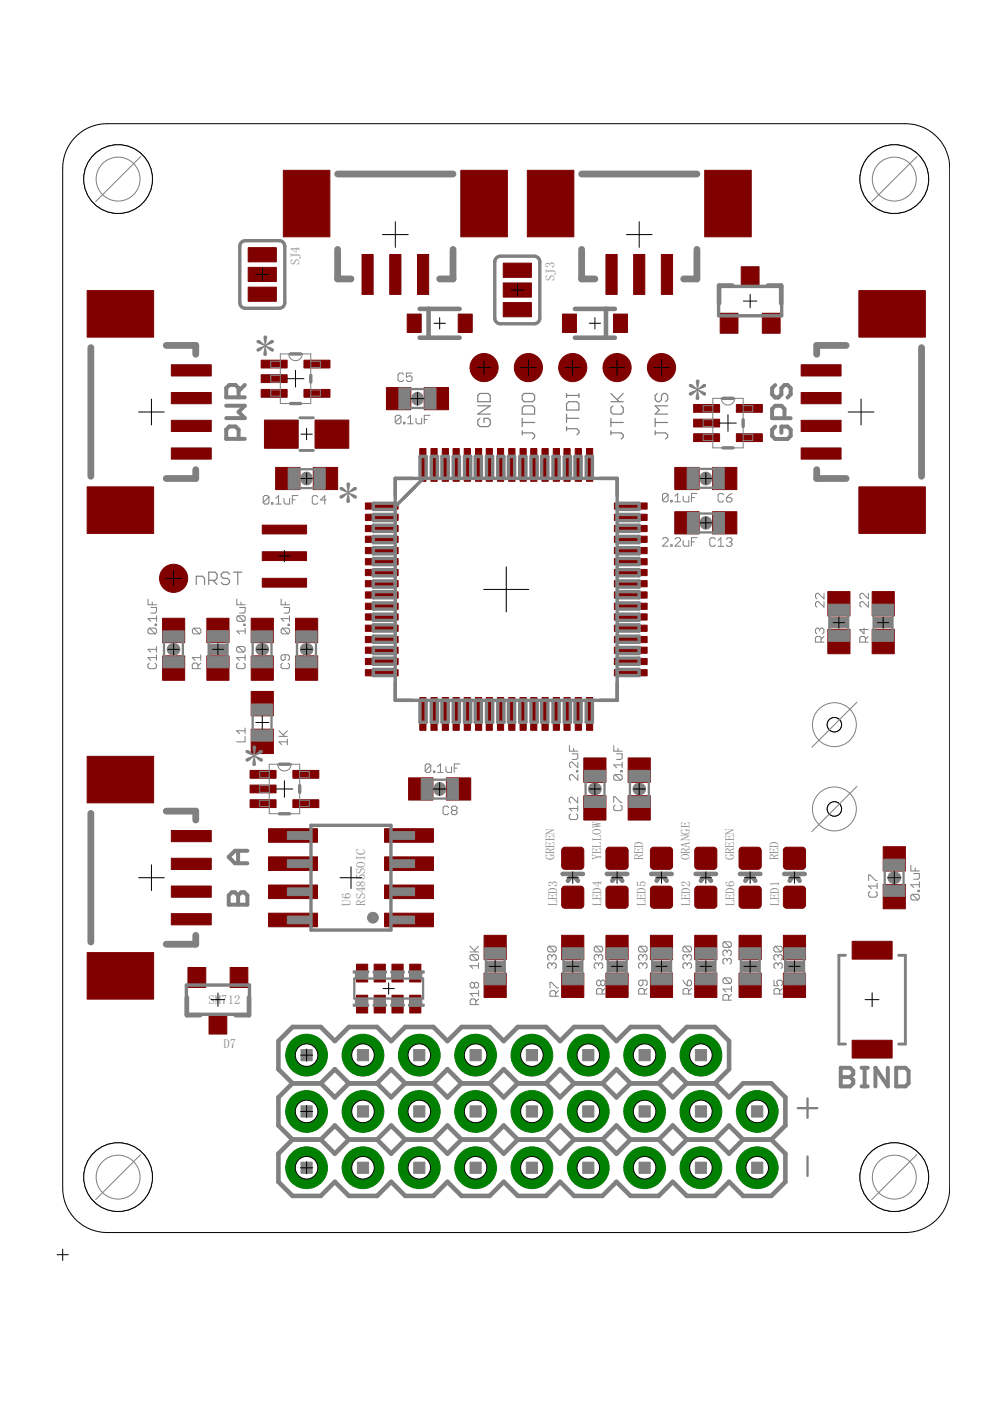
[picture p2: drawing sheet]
<svg xmlns="http://www.w3.org/2000/svg" width="210mm" height="297mm" viewBox="0 0 210 297" stroke-linecap="round" stroke-linejoin="round" font-family="sans-serif">
<defs><g id="words">
<g font-size="8.4" fill="#808080">
<text x="54.2" y="76.2">*</text>
<text x="145.9" y="85.6">*</text>
<text x="71.7" y="107.4">*</text>
<text x="51.8" y="163.2">*</text>
</g>
<g font-size="2.7" fill="#808080">
<text x="63.5" y="56.3" transform="rotate(-90 63.5 56.3)">SJ4</text>
<text x="117.6" y="59.6" transform="rotate(-90 117.6 59.6)">SJ3</text>
<text x="117.6" y="182.4" transform="rotate(-90 117.6 182.4)">GREEN</text>
<text x="127.5" y="182.4" transform="rotate(-90 127.5 182.4)">YELLOW</text>
<text x="136.4" y="182.4" transform="rotate(-90 136.4 182.4)">RED</text>
<text x="146.3" y="182.4" transform="rotate(-90 146.3 182.4)">ORANGE</text>
<text x="155.7" y="182.4" transform="rotate(-90 155.7 182.4)">GREEN</text>
<text x="165.1" y="182.4" transform="rotate(-90 165.1 182.4)">RED</text>
<text x="74.4" y="192.1" transform="rotate(-90 74.4 192.1)">U6</text>
<text x="77.4" y="192.1" transform="rotate(-90 77.4 192.1)">RS485SOIC</text>
<text x="118.2" y="192.2" transform="rotate(-90 118.2 192.2)">LED3</text>
<text x="127.6" y="192.2" transform="rotate(-90 127.6 192.2)">LED4</text>
<text x="137" y="192.2" transform="rotate(-90 137 192.2)">LED5</text>
<text x="146.4" y="192.2" transform="rotate(-90 146.4 192.2)">LED2</text>
<text x="155.8" y="192.2" transform="rotate(-90 155.8 192.2)">LED6</text>
<text x="165.2" y="192.2" transform="rotate(-90 165.2 192.2)">LED1</text>
<text x="44.2" y="213">SM</text>
<text x="46.9" y="213">712</text>
<text x="47.4" y="222.2">D7</text>
</g>
</g></defs>
<g fill="#800000" stroke="#800000" stroke-width=".21">
<path d="M77.5 106.6h6.9v1.3h-6.9z"/>
<path d="M77.5 109h6.9v1.3h-6.9z"/>
<path d="M77.5 111.4h6.9v1.3h-6.9z"/>
<path d="M77.5 113.7h6.9v1.3h-6.9z"/>
<path d="M77.5 116.1h6.9v1.3h-6.9z"/>
<path d="M77.5 118.4h6.9v1.4h-6.9z"/>
<path d="M77.5 120.7h6.9v1.3h-6.9z"/>
<path d="M77.5 123.1h6.9v1.3h-6.9z"/>
<path d="M77.5 125.5h6.9v1.3h-6.9z"/>
<path d="M77.5 127.9h6.9v1.3h-6.9z"/>
<path d="M77.5 130.2h6.9v1.3h-6.9z"/>
<path d="M77.5 132.5h6.9v1.4h-6.9z"/>
<path d="M77.5 134.9h6.9v1.3h-6.9z"/>
<path d="M77.5 137.2h6.9v1.3h-6.9z"/>
<path d="M77.5 139.6h6.9v1.3h-6.9z"/>
<path d="M77.5 142h6.9v1.3h-6.9z"/>
<path d="M89 147.9h1.3v6.9h-1.3z"/>
<path d="M91.4 147.9h1.3v6.9h-1.3z"/>
<path d="M93.8 147.9h1.3v6.9h-1.3z"/>
<path d="M96.1 147.9h1.3v6.9h-1.3z"/>
<path d="M98.4 147.9h1.3v6.9h-1.3z"/>
<path d="M100.8 147.9h1.3v6.9h-1.3z"/>
<path d="M103.1 147.9h1.3v6.9h-1.3z"/>
<path d="M105.5 147.9h1.3v6.9h-1.3z"/>
<path d="M107.9 147.9h1.3v6.9h-1.3z"/>
<path d="M110.3 147.9h1.3v6.9h-1.3z"/>
<path d="M112.5 147.9h1.3v6.9h-1.3z"/>
<path d="M114.9 147.9h1.3v6.9h-1.3z"/>
<path d="M117.3 147.9h1.3v6.9h-1.3z"/>
<path d="M119.6 147.9h1.3v6.9h-1.3z"/>
<path d="M122 147.9h1.3v6.9h-1.3z"/>
<path d="M124.4 147.9h1.3v6.9h-1.3z"/>
<path d="M130.3 142h6.9v1.3h-6.9z"/>
<path d="M130.3 139.6h6.9v1.3h-6.9z"/>
<path d="M130.3 137.2h6.9v1.3h-6.9z"/>
<path d="M130.3 134.9h6.9v1.3h-6.9z"/>
<path d="M130.3 132.5h6.9v1.4h-6.9z"/>
<path d="M130.3 130.2h6.9v1.3h-6.9z"/>
<path d="M130.3 127.9h6.9v1.3h-6.9z"/>
<path d="M130.3 125.5h6.9v1.3h-6.9z"/>
<path d="M130.3 123.1h6.9v1.3h-6.9z"/>
<path d="M130.3 120.7h6.9v1.3h-6.9z"/>
<path d="M130.3 118.4h6.9v1.4h-6.9z"/>
<path d="M130.3 116.1h6.9v1.3h-6.9z"/>
<path d="M130.3 113.7h6.9v1.3h-6.9z"/>
<path d="M130.3 111.4h6.9v1.3h-6.9z"/>
<path d="M130.3 109h6.9v1.3h-6.9z"/>
<path d="M130.3 106.6h6.9v1.3h-6.9z"/>
<path d="M124.4 95.1h1.3v6.9h-1.3z"/>
<path d="M122 95.1h1.3v6.9h-1.3z"/>
<path d="M119.6 95.1h1.3v6.9h-1.3z"/>
<path d="M117.3 95.1h1.3v6.9h-1.3z"/>
<path d="M114.9 95.1h1.3v6.9h-1.3z"/>
<path d="M112.5 95.1h1.3v6.9h-1.3z"/>
<path d="M110.3 95.1h1.3v6.9h-1.3z"/>
<path d="M107.9 95.1h1.3v6.9h-1.3z"/>
<path d="M105.5 95.1h1.3v6.9h-1.3z"/>
<path d="M103.1 95.1h1.3v6.9h-1.3z"/>
<path d="M100.8 95.1h1.3v6.9h-1.3z"/>
<path d="M98.4 95.1h1.3v6.9h-1.3z"/>
<path d="M96.1 95.1h1.3v6.9h-1.3z"/>
<path d="M93.8 95.1h1.3v6.9h-1.3z"/>
<path d="M91.4 95.1h1.3v6.9h-1.3z"/>
<path d="M89 95.1h1.3v6.9h-1.3z"/>
<path d="M66.8 89.1h7.2v5.9h-7.2z"/>
<path d="M56.1 89.1h7.1v5.9h-7.1z"/>
<path d="M66.4 99.1h5.2v4.7h-5.2z"/>
<path d="M58.4 99.1h5.2v4.7h-5.2z"/>
<path d="M81.9 82.2h5.2v4.7h-5.2z"/>
<path d="M89.9 82.2h5.2v4.7h-5.2z"/>
<path d="M143.1 99.1h5.1v4.7h-5.1z"/>
<path d="M151.1 99.1h5.1v4.7h-5.1z"/>
<path d="M133.2 160.7h4.7v5.2h-4.7z"/>
<path d="M133.2 168.7h4.7v5.2h-4.7z"/>
<path d="M94.6 164.9h5.2v4.7h-5.2z"/>
<path d="M86.6 164.9h5.2v4.7h-5.2z"/>
<path d="M62.7 139.1h4.7v5.1h-4.7z"/>
<path d="M62.7 131.1h4.7v5.1h-4.7z"/>
<path d="M53.3 139.1h4.7v5.1h-4.7z"/>
<path d="M53.3 131.1h4.7v5.1h-4.7z"/>
<path d="M53.3 154.6h4.7v5.2h-4.7z"/>
<path d="M53.3 146.6h4.7v5.2h-4.7z"/>
<path d="M43.9 131.1h4.7v5.1h-4.7z"/>
<path d="M43.9 139.1h4.7v5.1h-4.7z"/>
<path d="M34.5 139.1h4.7v5.1h-4.7z"/>
<path d="M34.5 131.1h4.7v5.1h-4.7z"/>
<path d="M55.6 111.3h9.4v1.9h-9.4z"/>
<path d="M55.6 117h9.4v1.9h-9.4z"/>
<path d="M55.6 122.6h9.4v1.9h-9.4z"/>
<path d="M123.8 160.7h4.7v5.2h-4.7z"/>
<path d="M123.8 168.7h4.7v5.2h-4.7z"/>
<path d="M151.1 108.5h5.1v4.7h-5.1z"/>
<path d="M143.1 108.5h5.1v4.7h-5.1z"/>
<path d="M134.3 54h2.4v8.4h-2.4z"/>
<path d="M128.5 54h2.4v8.4h-2.4z"/>
<path d="M140.2 54h2.4v8.4h-2.4z"/>
<path d="M111.8 36.1h9.9v14.1h-9.9z"/>
<path d="M149.4 36.1h9.9v14.1h-9.9z"/>
<path d="M82.6 54h2.4v8.4h-2.4z"/>
<path d="M76.8 54h2.3v8.4h-2.3z"/>
<path d="M88.5 54h2.4v8.4h-2.4z"/>
<path d="M60.1 36.1h9.8v14.1h-9.8z"/>
<path d="M97.7 36.1h9.9v14.1h-9.9z"/>
<path d="M169.9 83.2h8.4v2.4h-8.4z"/>
<path d="M169.9 77.3h8.4v2.4h-8.4z"/>
<path d="M169.9 95h8.4v2.3h-8.4z"/>
<path d="M169.9 89.1h8.4v2.4h-8.4z"/>
<path d="M182.1 61.6h14.1v9.9h-14.1z"/>
<path d="M182.1 103.2h14.1v9.9h-14.1z"/>
<path d="M175.5 133.4h4.7v5.2h-4.7z"/>
<path d="M175.5 125.4h4.7v5.2h-4.7z"/>
<path d="M184.9 133.4h4.7v5.2h-4.7z"/>
<path d="M184.9 125.4h4.7v5.2h-4.7z"/>
<path d="M166.1 198.3h4.7v5.2h-4.7z"/>
<path d="M166.1 206.3h4.7v5.2h-4.7z"/>
<path d="M147.3 198.3h4.7v5.2h-4.7z"/>
<path d="M147.3 206.3h4.7v5.2h-4.7z"/>
<path d="M119.1 198.3h4.7v5.2h-4.7z"/>
<path d="M119.1 206.3h4.7v5.2h-4.7z"/>
<path d="M128.5 198.3h4.7v5.2h-4.7z"/>
<path d="M128.5 206.3h4.7v5.2h-4.7z"/>
<path d="M137.9 198.3h4.7v5.2h-4.7z"/>
<path d="M137.9 206.3h4.7v5.2h-4.7z"/>
<path d="M156.7 198.3h4.7v5.2h-4.7z"/>
<path d="M156.7 206.3h4.7v5.2h-4.7z"/>
<path d="M36.3 89.1h8.5v2.4h-8.5z"/>
<path d="M36.3 95h8.5v2.3h-8.5z"/>
<path d="M36.3 77.3h8.5v2.4h-8.5z"/>
<path d="M36.3 83.2h8.5v2.4h-8.5z"/>
<path d="M18.5 103.2h14.1v9.9h-14.1z"/>
<path d="M18.5 61.6h14.1v9.9h-14.1z"/>
<path d="M81.5 193.6h10.4v2.9h-10.4z"/>
<path d="M81.5 187.6h10.4v2.9h-10.4z"/>
<path d="M81.5 181.7h10.4v2.9h-10.4z"/>
<path d="M81.5 175.7h10.4v2.9h-10.4z"/>
<path d="M56.9 175.7h10.4v2.9h-10.4z"/>
<path d="M56.9 181.7h10.4v2.9h-10.4z"/>
<path d="M56.9 187.6h10.4v2.9h-10.4z"/>
<path d="M56.9 193.6h10.4v2.9h-10.4z"/>
<path d="M36.3 187.9h8.5v2.3h-8.5z"/>
<path d="M36.3 193.7h8.5v2.4h-8.5z"/>
<path d="M36.3 176.1h8.5v2.4h-8.5z"/>
<path d="M36.3 182h8.5v2.3h-8.5z"/>
<path d="M18.5 202h14.1v9.8h-14.1z"/>
<path d="M18.5 160.4h14.1v9.8h-14.1z"/>
<path d="M55.4 76.4h5.5v1.6h-5.5z"/>
<path d="M55.4 79.5h5.5v1.6h-5.5z"/>
<path d="M55.4 82.6h5.5v1.6h-5.5z"/>
<path d="M64.5 82.6h5.5v1.6h-5.5z"/>
<path d="M64.5 76.4h5.5v1.6h-5.5z"/>
<path d="M53 163.3h5.5v1.7h-5.5z"/>
<path d="M53 166.5h5.5v1.6h-5.5z"/>
<path d="M53 169.6h5.5v1.6h-5.5z"/>
<path d="M62.1 169.6h5.5v1.6h-5.5z"/>
<path d="M62.1 163.3h5.5v1.7h-5.5z"/>
<path d="M147.1 85.8h5.5v1.6h-5.5z"/>
<path d="M147.1 88.9h5.5v1.6h-5.5z"/>
<path d="M147.1 92h5.5v1.6h-5.5z"/>
<path d="M156.1 92h5.5v1.6h-5.5z"/>
<path d="M156.1 85.8h5.5v1.6h-5.5z"/>
<path d="M152.7 66.4h3.8v4.3h-3.8z"/>
<path d="M161.6 66.4h3.8v4.3h-3.8z"/>
<path d="M157.2 56.6h3.7v4.2h-3.7z"/>
<path d="M130.1 66.6h2.9v3.9h-2.9z"/>
<path d="M119.3 66.6h2.9v3.9h-2.9z"/>
<path d="M86.3 66.6h3v3.9h-3z"/>
<path d="M97.2 66.6h2.9v3.9h-2.9z"/>
<path d="M48.8 205.1h3.8v4.3h-3.8z"/>
<path d="M39.9 205.1h3.7v4.3h-3.7z"/>
<path d="M44.3 215h3.8v4.2h-3.8z"/>
<path d="M86.9 204.4h2.3v3.8h-2.3z"/>
<path d="M83.1 204.4h2.4v3.8h-2.4z"/>
<path d="M79.3 204.4h2.4v3.8h-2.4z"/>
<path d="M75.6 204.4h2.4v3.8h-2.4z"/>
<path d="M75.6 211h2.4v3.8h-2.4z"/>
<path d="M79.3 211h2.4v3.8h-2.4z"/>
<path d="M83.1 211h2.4v3.8h-2.4z"/>
<path d="M86.9 211h2.3v3.8h-2.3z"/>
<path d="M102.6 198.3h4.7v5.2h-4.7z"/>
<path d="M102.6 206.3h4.7v5.2h-4.7z"/>
<path d="M106.7 55.8h6v3h-6z"/>
<path d="M106.7 60h6v3h-6z"/>
<path d="M106.7 64.2h6v3h-6z"/>
<path d="M52.6 52.5h6v3h-6z"/>
<path d="M52.6 56.7h6v3h-6z"/>
<path d="M52.6 60.9h6v3h-6z"/>
<path d="M180.7 220.6h8.4v3.7h-8.4z"/>
<path d="M180.7 199.6h8.4v3.7h-8.4z"/>
<path d="M187.3 187.5h4.7v5.2h-4.7z"/>
<path d="M187.3 179.5h4.7v5.2h-4.7z"/>
</g>
<g fill="#800000" stroke="#800000" stroke-width=".21">
<path d="M166.3 179.8l.5-.2h3.3a.7 .7 0 0 1 .7 .7v3.3a.7 .7 0 0 1-.7 .7h-3.3a.7 .7 0 0 1-.7-.7v-3.3z" fill-rule="evenodd"/>
<path d="M166.3 188.1l.5-.2h3.3a.7 .7 0 0 1 .7 .7v3.3a.7 .7 0 0 1-.7 .7h-3.3a.7 .7 0 0 1-.7-.7v-3.3z" fill-rule="evenodd"/>
<path d="M147.5 179.8l.5-.2h3.3a.7 .7 0 0 1 .7 .7v3.3a.7 .7 0 0 1-.7 .7h-3.3a.7 .7 0 0 1-.7-.7v-3.3z" fill-rule="evenodd"/>
<path d="M147.5 188.1l.5-.2h3.3a.7 .7 0 0 1 .7 .7v3.3a.7 .7 0 0 1-.7 .7h-3.3a.7 .7 0 0 1-.7-.7v-3.3z" fill-rule="evenodd"/>
<path d="M119.3 179.8l.5-.2h3.3a.7 .7 0 0 1 .7 .7v3.3a.7 .7 0 0 1-.7 .7h-3.3a.7 .7 0 0 1-.7-.7v-3.3z" fill-rule="evenodd"/>
<path d="M119.3 188.1l.5-.2h3.3a.7 .7 0 0 1 .7 .7v3.3a.7 .7 0 0 1-.7 .7h-3.3a.7 .7 0 0 1-.7-.7v-3.3z" fill-rule="evenodd"/>
<path d="M128.7 179.8l.5-.2h3.3a.7 .7 0 0 1 .7 .7v3.3a.7 .7 0 0 1-.7 .7h-3.3a.7 .7 0 0 1-.7-.7v-3.3z" fill-rule="evenodd"/>
<path d="M128.7 188.1l.5-.2h3.3a.7 .7 0 0 1 .7 .7v3.3a.7 .7 0 0 1-.7 .7h-3.3a.7 .7 0 0 1-.7-.7v-3.3z" fill-rule="evenodd"/>
<path d="M138.1 179.8l.5-.2h3.3a.7 .7 0 0 1 .7 .7v3.3a.7 .7 0 0 1-.7 .7h-3.3a.7 .7 0 0 1-.7-.7v-3.3z" fill-rule="evenodd"/>
<path d="M138.1 188.1l.5-.2h3.3a.7 .7 0 0 1 .7 .7v3.3a.7 .7 0 0 1-.7 .7h-3.3a.7 .7 0 0 1-.7-.7v-3.3z" fill-rule="evenodd"/>
<path d="M156.9 179.8l.5-.2h3.3a.7 .7 0 0 1 .7 .7v3.3a.7 .7 0 0 1-.7 .7h-3.3a.7 .7 0 0 1-.7-.7v-3.3z" fill-rule="evenodd"/>
<path d="M156.9 188.1l.5-.2h3.3a.7 .7 0 0 1 .7 .7v3.3a.7 .7 0 0 1-.7 .7h-3.3a.7 .7 0 0 1-.7-.7v-3.3z" fill-rule="evenodd"/>
<circle cx="112" cy="77.9" r="2.98"/>
<circle cx="130.8" cy="77.9" r="2.98"/>
<circle cx="121.4" cy="77.9" r="2.98"/>
<circle cx="140.3" cy="77.9" r="2.98"/>
<circle cx="36.8" cy="122.6" r="2.98"/>
<circle cx="102.6" cy="77.9" r="2.98"/>
</g>
<circle cx="65" cy="223.7" r="4.4" fill="#008000" stroke="#008000" stroke-width=".21"/>
<circle cx="65" cy="223.7" r="2.39" fill="#fff" stroke="#000" stroke-width=".21"/>
<circle cx="77" cy="223.7" r="4.4" fill="#008000" stroke="#008000" stroke-width=".21"/>
<circle cx="77" cy="223.7" r="2.39" fill="#fff" stroke="#000" stroke-width=".21"/>
<circle cx="88.9" cy="223.7" r="4.4" fill="#008000" stroke="#008000" stroke-width=".21"/>
<circle cx="88.9" cy="223.7" r="2.39" fill="#fff" stroke="#000" stroke-width=".21"/>
<circle cx="100.8" cy="223.7" r="4.4" fill="#008000" stroke="#008000" stroke-width=".21"/>
<circle cx="100.8" cy="223.7" r="2.39" fill="#fff" stroke="#000" stroke-width=".21"/>
<circle cx="112.8" cy="223.7" r="4.4" fill="#008000" stroke="#008000" stroke-width=".21"/>
<circle cx="112.8" cy="223.7" r="2.39" fill="#fff" stroke="#000" stroke-width=".21"/>
<circle cx="124.7" cy="223.7" r="4.4" fill="#008000" stroke="#008000" stroke-width=".21"/>
<circle cx="124.7" cy="223.7" r="2.39" fill="#fff" stroke="#000" stroke-width=".21"/>
<circle cx="136.7" cy="223.7" r="4.4" fill="#008000" stroke="#008000" stroke-width=".21"/>
<circle cx="136.7" cy="223.7" r="2.39" fill="#fff" stroke="#000" stroke-width=".21"/>
<circle cx="148.6" cy="223.7" r="4.4" fill="#008000" stroke="#008000" stroke-width=".21"/>
<circle cx="148.6" cy="223.7" r="2.39" fill="#fff" stroke="#000" stroke-width=".21"/>
<circle cx="65" cy="235.6" r="4.4" fill="#008000" stroke="#008000" stroke-width=".21"/>
<circle cx="65" cy="235.6" r="2.39" fill="#fff" stroke="#000" stroke-width=".21"/>
<circle cx="77" cy="235.6" r="4.4" fill="#008000" stroke="#008000" stroke-width=".21"/>
<circle cx="77" cy="235.6" r="2.39" fill="#fff" stroke="#000" stroke-width=".21"/>
<circle cx="88.9" cy="235.6" r="4.4" fill="#008000" stroke="#008000" stroke-width=".21"/>
<circle cx="88.9" cy="235.6" r="2.39" fill="#fff" stroke="#000" stroke-width=".21"/>
<circle cx="100.8" cy="235.6" r="4.4" fill="#008000" stroke="#008000" stroke-width=".21"/>
<circle cx="100.8" cy="235.6" r="2.39" fill="#fff" stroke="#000" stroke-width=".21"/>
<circle cx="112.8" cy="235.6" r="4.4" fill="#008000" stroke="#008000" stroke-width=".21"/>
<circle cx="112.8" cy="235.6" r="2.39" fill="#fff" stroke="#000" stroke-width=".21"/>
<circle cx="124.7" cy="235.6" r="4.4" fill="#008000" stroke="#008000" stroke-width=".21"/>
<circle cx="124.7" cy="235.6" r="2.39" fill="#fff" stroke="#000" stroke-width=".21"/>
<circle cx="136.7" cy="235.6" r="4.4" fill="#008000" stroke="#008000" stroke-width=".21"/>
<circle cx="136.7" cy="235.6" r="2.39" fill="#fff" stroke="#000" stroke-width=".21"/>
<circle cx="148.6" cy="235.6" r="4.4" fill="#008000" stroke="#008000" stroke-width=".21"/>
<circle cx="148.6" cy="235.6" r="2.39" fill="#fff" stroke="#000" stroke-width=".21"/>
<circle cx="160.5" cy="235.6" r="4.4" fill="#008000" stroke="#008000" stroke-width=".21"/>
<circle cx="160.5" cy="235.6" r="2.39" fill="#fff" stroke="#000" stroke-width=".21"/>
<circle cx="65" cy="247.6" r="4.4" fill="#008000" stroke="#008000" stroke-width=".21"/>
<circle cx="65" cy="247.6" r="2.39" fill="#fff" stroke="#000" stroke-width=".21"/>
<circle cx="77" cy="247.6" r="4.4" fill="#008000" stroke="#008000" stroke-width=".21"/>
<circle cx="77" cy="247.6" r="2.39" fill="#fff" stroke="#000" stroke-width=".21"/>
<circle cx="88.9" cy="247.6" r="4.4" fill="#008000" stroke="#008000" stroke-width=".21"/>
<circle cx="88.9" cy="247.6" r="2.39" fill="#fff" stroke="#000" stroke-width=".21"/>
<circle cx="100.8" cy="247.6" r="4.4" fill="#008000" stroke="#008000" stroke-width=".21"/>
<circle cx="100.8" cy="247.6" r="2.39" fill="#fff" stroke="#000" stroke-width=".21"/>
<circle cx="112.8" cy="247.6" r="4.4" fill="#008000" stroke="#008000" stroke-width=".21"/>
<circle cx="112.8" cy="247.6" r="2.39" fill="#fff" stroke="#000" stroke-width=".21"/>
<circle cx="124.7" cy="247.6" r="4.4" fill="#008000" stroke="#008000" stroke-width=".21"/>
<circle cx="124.7" cy="247.6" r="2.39" fill="#fff" stroke="#000" stroke-width=".21"/>
<circle cx="136.7" cy="247.6" r="4.4" fill="#008000" stroke="#008000" stroke-width=".21"/>
<circle cx="136.7" cy="247.6" r="2.39" fill="#fff" stroke="#000" stroke-width=".21"/>
<circle cx="148.6" cy="247.6" r="4.4" fill="#008000" stroke="#008000" stroke-width=".21"/>
<circle cx="148.6" cy="247.6" r="2.39" fill="#fff" stroke="#000" stroke-width=".21"/>
<circle cx="160.5" cy="247.6" r="4.4" fill="#008000" stroke="#008000" stroke-width=".21"/>
<circle cx="160.5" cy="247.6" r="2.39" fill="#fff" stroke="#000" stroke-width=".21"/>
<g fill="none" stroke="#808080" stroke-width=".49">
<path d="M63.3 99.5h3.4M86.8 82.5h3.4M86.8 86.5h3.4M148 99.4h3.3M63.3 103.5h3.4M148 103.4h3.3M148 112.9h3.3M148 108.9h3.3M34.8 136v3.3M38.8 136v3.3M44.2 136v3.3M48.2 136v3.3"/>
<path d="M53.6 136v3.3M57.6 136v3.3M63 136v3.3M67 136v3.3M175.8 130.3v3.4M179.8 130.3v3.4M185.2 130.3v3.4M189.2 130.3v3.4M53.6 151.5v3.4M57.6 151.5v3.4M91.5 169.3h3.4M91.5 165.3h3.4"/>
<path d="M124.2 165.6v3.4M128.2 165.6v3.4M133.6 165.6v3.4M137.6 165.6v3.4M187.6 184.4v3.4M191.6 184.4v3.4M75.1 207.5h14.6v4.2h-14.6zM103 203.2v3.4M107 203.2v3.4M119.5 203.2v3.4M123.5 203.2v3.4M128.9 203.2v3.4"/>
<path d="M132.9 203.2v3.4M138.3 203.2v3.4M142.3 203.2v3.4M147.7 203.2v3.4M151.7 203.2v3.4M157.1 203.2v3.4M161.1 203.2v3.4M166.5 203.2v3.4M170.5 203.2v3.4M169.1 234.9h4.2M171.2 232.9v4.1M171.2 245.2v4.1"/>
</g>
<g fill="none" stroke="#808080" stroke-width=".85">
<path d="M48 86h3.9l-1.3 1.3 1.3 1.3h-3.9M50.6 93v-1.9l-.7-.7h-1.3l-.6 .7v1.9h3.9M50.6 84.2v-1.9l-.7-.7h-1.3l-.6 .7v1.9h3.9M51.9 81.6l-1.3 1.3M164.4 90.4l-.7 .7v1.3l.7 .7h2.6l.6-.7v-1.3l-.6-.7h-1.3v1.4M164.4 81.6l-.7 .7v1.3l.7 .7h.6l.7-.7v-1.3l.6-.7h.7l.6 .7v1.3l-.6 .7M166.3 88.7v-2l-.6-.7h-1.3l-.7 .7v2h3.9M49.1 189.2h.7l.7 .6 .6-.6h.7l.7 .6v2h-4v-2zM50.5 180.4v2.6M50.5 189.8v2M52.5 180.4h-2.7l-1.3 1.3 1.3 1.3h2.7M178.3 226.4h2l.6 .7v.6l-.6 .7 .6 .6v.7l-.6 .6h-2z"/>
<path d="M178.3 228.4h2M182.7 226.4h1.3M182.7 230.3h1.3M183.3 226.4v3.9M188.2 226.4v3.9l-2.6-3.9v3.9M190 226.4h2l.6 .7v2.6l-.6 .6h-2z"/>
</g>
<g fill="none" stroke="#808080" stroke-width=".25">
<path d="M101.3 83.8l.4-.4h1.8l.4 .4v1.4h-2.6zM101.3 86h2.6l-2.6 1.8h2.6M101.7 88.7l-.4 .4v.9l.4 .4h1.8l.4-.4v-.9l-.4-.4h-.9v.9M110.7 83.8l.4-.4h1.8l.4 .4v.9l-.4 .5h-1.8l-.4-.5zM110.7 91.8h2.2l.4 .4v.4l-.4 .5M110.7 88.7v1.7M110.7 91.3v.9M110.7 89.6h2.6M111.1 86h1.8l.4 .5v1.3h-2.6v-1.3zM120.1 88.7h2.6M120.1 90.9h2.2l.4 .4v.5l-.4 .4M120.1 83.4v.9"/>
<path d="M120.1 87.8v1.8M120.1 90.4v.9M120.1 83.8h2.6M120.6 85.2h1.7l.4 .4v1.3h-2.6v-1.3zM122.7 83.4v.9M129.5 85.2h2.6M129.5 91.8h2.2l.4 .4v.4l-.4 .5M129.5 89.6h2.6M129.5 88.7v1.7M129.5 91.3v.9M129.5 83.4l1.8 1.8M130 86l-.5 .5v.9l.5 .4h1.7l.4-.4v-.9l-.4-.5"/>
<path d="M132.1 83.4l-1.3 1.3M138.9 91.8h2.2l.5 .4v.4l-.5 .5M138.9 89.6h2.7M138.9 88.7v1.7M138.9 91.3v.9M139.4 83.4l-.5 .4v.9l.5 .5h.4l.5-.5v-.9l.4-.4h.4l.5 .4v.9l-.5 .5M141.6 86h-2.7l.9 .9-.9 .9h2.7M41.6 123.9v-1.7h1.3l.5 .4v1.3M44.3 123h1.3l.4-.4v-.9l-.4-.4h-1.3v2.6M45.1 123l.9 .9M48.7 121.7l-.5-.4h-.9l-.4 .4v.5l.4 .4h.9l.5 .4v.5l-.5 .4h-.9l-.4-.4M49.5 121.3h1.8"/>
<path d="M50.4 121.3v2.6"/>
</g>
<g fill="none" stroke="#808080" stroke-width=".72">
<path d="M51.1 51.5l.4-.4 .5-.1h7.2l.5 .1 .4 .4 .3 .7v12l-.5 .9-.7 .3h-7.2l-.5-.2-.4-.3-.3-.7v-12zM105.2 54.8l.4-.4 .5-.1h7.2l.5 .1 .5 .6 .1 12.5-.1 .5-.3 .4-.7 .2h-7.2l-.5-.1-.4-.3-.3-.7v-12zM61.6 75h2.1M65.9 79.6v1.4M152.4 60.7h13.3v6.3h-13.3zM61.6 85.6h2.1M153.3 95h2.1M153.3 84.5h2.1M157.6 89v1.4M83.8 101.4h47.1v47.1h-47.1zM83.8 106.7h-4.7v1.3h4.7M83.8 109.1h-4.7v1.3h4.7"/>
<path d="M83.8 111.4h-4.7v1.3h4.7M83.8 113.7h-4.7v1.4h4.7M83.8 116.1h-4.7v1.3h4.7M83.8 118.4h-4.7v1.3h4.7M89 101.4v-4.6h1.4v4.6M89.8 101.4l-6 6M91.4 101.4v-4.6h1.4v4.6M93.7 101.4v-4.6h1.3v4.6M96.1 101.4v-4.6h1.3v4.6M98.5 101.4v-4.6h1.3v4.6M100.8 101.4v-4.6h1.3v4.6M103.1 101.4v-4.6h1.4v4.6"/>
<path d="M105.5 101.4v-4.6h1.3v4.6M107.8 101.4v-4.6h1.3v4.6M110.2 101.4v-4.6h1.3v4.6M112.6 101.4v-4.6h1.3v4.6M114.9 101.4v-4.6h1.3v4.6M117.2 101.4v-4.6h1.4v4.6M119.6 101.4v-4.6h1.3v4.6M121.9 101.4v-4.6h1.3v4.6M124.3 101.4v-4.6h1.3v4.6M130.9 106.7h4.6v1.3h-4.6M130.9 109.1h4.6v1.3h-4.6M130.9 111.4h4.6v1.3h-4.6"/>
<path d="M130.9 113.7h4.6v1.4h-4.6M130.9 116.1h4.6v1.3h-4.6M130.9 118.4h4.6v1.3h-4.6M83.8 120.8h-4.7v1.3h4.7M83.8 123.2h-4.7v1.3h4.7M83.8 125.4h-4.7v1.3h4.7M83.8 127.8h-4.7v1.3h4.7M83.8 130.2h-4.7v1.3h4.7M83.8 132.5h-4.7v1.3h4.7M83.8 134.9h-4.7v1.3h4.7M83.8 137.3h-4.7v1.3h4.7M83.8 139.5h-4.7v1.3h4.7"/>
<path d="M130.9 120.8h4.6v1.3h-4.6M130.9 123.2h4.6v1.3h-4.6M130.9 125.4h4.6v1.3h-4.6M130.9 127.8h4.6v1.3h-4.6M130.9 130.2h4.6v1.3h-4.6M130.9 132.5h4.6v1.3h-4.6M130.9 134.9h4.6v1.3h-4.6M130.9 137.3h4.6v1.3h-4.6M130.9 139.5h4.6v1.3h-4.6M83.8 141.9h-4.7v1.3h4.7M89 148.5v4.6h1.4v-4.6M91.4 148.5v4.6h1.4v-4.6"/>
<path d="M93.7 148.5v4.6h1.3v-4.6M96.1 148.5v4.6h1.3v-4.6M98.5 148.5v4.6h1.3v-4.6M100.8 148.5v4.6h1.3v-4.6M103.1 148.5v4.6h1.4v-4.6M105.5 148.5v4.6h1.3v-4.6M107.8 148.5v4.6h1.3v-4.6M110.2 148.5v4.6h1.3v-4.6M112.6 148.5v4.6h1.3v-4.6M114.9 148.5v4.6h1.3v-4.6M117.2 148.5v4.6h1.4v-4.6M119.6 148.5v4.6h1.3v-4.6"/>
<path d="M121.9 148.5v4.6h1.3v-4.6M124.3 148.5v4.6h1.3v-4.6M130.9 141.9h4.6v1.3h-4.6M59.2 172.5h2.2M59.2 162h2.2M63.5 166.6v1.4M65.9 175h17v22.2h-17zM39.5 208.9h13.4v6.2h-13.4z"/>
</g>
<path d="M63.6 88.6h2.8M63.6 95.5h2.8M179.3 202.5h-1.4v18.9h1.4M190.5 202.5h1.5v18.9h-1.5" fill="none" stroke="#808080" stroke-width=".61"/>
<path d="M88.5 84.4v.3M65 101.3v.3M149.6 101.3v.3M149.6 110.7v.3M36.7 137.7h.2M55.5 137.7h.3M64.9 137.7h.3M93.2 167.1v.3M126 167.3h.3M135.4 167.3h.3M189.5 186.1h.3" fill="none" stroke="#808080" stroke-width="2.6"/>
<g fill="#808080" stroke="#808080" stroke-width=".21">
<path d="M44.4 136.6h3.6v2.1h-3.6z"/>
<path d="M176.1 130.9h3.6v2.2h-3.6z"/>
<path d="M185.5 130.9h3.6v2.2h-3.6z"/>
<path d="M166.6 203.8h3.6v2.2h-3.6z"/>
<path d="M147.8 203.8h3.6v2.2h-3.6z"/>
<path d="M119.6 203.8h3.6v2.2h-3.6z"/>
<path d="M129 203.8h3.6v2.2h-3.6z"/>
<path d="M138.5 203.8h3.5v2.2h-3.5z"/>
<path d="M157.2 203.8h3.6v2.2h-3.6z"/>
<path d="M103.2 203.8h3.6v2.2h-3.6z"/>
<path d="M66.6 99.2h2.4v4.5h-2.4z"/>
<path d="M61.1 99.2h2.4v4.5h-2.4z"/>
<path d="M84.6 82.3h2.3v4.4h-2.3z"/>
<path d="M90.1 82.3h2.3v4.4h-2.3z"/>
<path d="M145.7 99.2h2.4v4.5h-2.4z"/>
<path d="M151.2 99.2h2.4v4.5h-2.4z"/>
<path d="M133.3 163.3h4.5v2.4h-4.5z"/>
<path d="M133.3 168.8h4.5v2.4h-4.5z"/>
<path d="M94.8 165.1h2.4v4.4h-2.4z"/>
<path d="M89.3 165.1h2.4v4.4h-2.4z"/>
<path d="M62.7 139.2h4.5v2.4h-4.5z"/>
<path d="M62.7 133.8h4.5v2.3h-4.5z"/>
<path d="M53.3 139.2h4.5v2.4h-4.5z"/>
<path d="M53.3 133.8h4.5v2.3h-4.5z"/>
<path d="M53.3 154.7h4.5v2.4h-4.5z"/>
<path d="M53.3 149.3h4.5v2.3h-4.5z"/>
<path d="M44 133.7h4.5v2.4h-4.5z"/>
<path d="M44 139.2h4.5v2.4h-4.5z"/>
<path d="M34.5 139.2h4.5v2.4h-4.5z"/>
<path d="M34.5 133.8h4.5v2.3h-4.5z"/>
<path d="M123.9 163.3h4.5v2.4h-4.5z"/>
<path d="M123.9 168.8h4.5v2.4h-4.5z"/>
<path d="M151.2 108.6h2.4v4.5h-2.4z"/>
<path d="M145.7 108.6h2.4v4.5h-2.4z"/>
<path d="M175.6 133.6h4.5v2.4h-4.5z"/>
<path d="M175.6 128.1h4.5v2.4h-4.5z"/>
<path d="M185 133.6h4.5v2.4h-4.5z"/>
<path d="M185 128.1h4.5v2.4h-4.5z"/>
<path d="M166.2 201h4.5v2.3h-4.5z"/>
<path d="M166.2 206.4h4.5v2.4h-4.5z"/>
<path d="M147.4 201h4.5v2.3h-4.5z"/>
<path d="M147.4 206.4h4.5v2.4h-4.5z"/>
<path d="M119.2 201h4.5v2.3h-4.5z"/>
<path d="M119.2 206.4h4.5v2.4h-4.5z"/>
<path d="M128.6 201h4.5v2.3h-4.5z"/>
<path d="M128.6 206.4h4.5v2.4h-4.5z"/>
<path d="M138 201h4.5v2.3h-4.5z"/>
<path d="M138 206.4h4.5v2.4h-4.5z"/>
<path d="M156.8 201h4.5v2.3h-4.5z"/>
<path d="M156.8 206.4h4.5v2.4h-4.5z"/>
<path d="M83.1 194.2h4.8v1.7h-4.8z"/>
<path d="M83.1 188.3h4.8v1.6h-4.8z"/>
<path d="M83.1 182.3h4.8v1.6h-4.8z"/>
<path d="M83.1 176.3h4.8v1.7h-4.8z"/>
<path d="M60.9 194.2h4.8v1.7h-4.8z"/>
<path d="M60.9 188.3h4.8v1.6h-4.8z"/>
<path d="M60.9 182.3h4.8v1.6h-4.8z"/>
<path d="M60.9 176.3h4.8v1.7h-4.8z"/>
<path d="M135.5 222.5h2.4v2.4h-2.4z"/>
<path d="M123.5 222.5h2.4v2.4h-2.4z"/>
<path d="M111.6 222.5h2.4v2.4h-2.4z"/>
<path d="M99.7 222.5h2.3v2.4h-2.3z"/>
<path d="M87.7 222.5h2.4v2.4h-2.4z"/>
<path d="M75.8 222.5h2.3v2.4h-2.3z"/>
<path d="M63.8 222.5h2.4v2.4h-2.4z"/>
<path d="M147.4 222.5h2.4v2.4h-2.4z"/>
<path d="M135.5 234.5h2.4v2.3h-2.4z"/>
<path d="M123.5 234.5h2.4v2.3h-2.4z"/>
<path d="M111.6 234.5h2.4v2.3h-2.4z"/>
<path d="M99.7 234.5h2.3v2.3h-2.3z"/>
<path d="M87.7 234.5h2.4v2.3h-2.4z"/>
<path d="M75.8 234.5h2.3v2.3h-2.3z"/>
<path d="M63.8 234.5h2.4v2.3h-2.4z"/>
<path d="M147.4 234.5h2.4v2.3h-2.4z"/>
<path d="M159.4 234.5h2.3v2.3h-2.3z"/>
<path d="M135.5 246.4h2.4v2.4h-2.4z"/>
<path d="M123.5 246.4h2.4v2.4h-2.4z"/>
<path d="M111.6 246.4h2.4v2.4h-2.4z"/>
<path d="M99.7 246.4h2.3v2.4h-2.3z"/>
<path d="M87.7 246.4h2.4v2.4h-2.4z"/>
<path d="M75.8 246.4h2.3v2.4h-2.3z"/>
<path d="M63.8 246.4h2.4v2.4h-2.4z"/>
<path d="M147.4 246.4h2.4v2.4h-2.4z"/>
<path d="M159.4 246.4h2.3v2.4h-2.3z"/>
<path d="M86.6 212.9h3.3v.5h-3.3z"/>
<path d="M82.9 212.9h2.8v.5h-2.8z"/>
<path d="M79.1 212.9h2.8v.5h-2.8z"/>
<path d="M74.9 212.9h3.3v.5h-3.3z"/>
<path d="M86.9 212h2.6v.9h-2.6z"/>
<path d="M83.1 212h2.4v.9h-2.4z"/>
<path d="M79.3 212h2.4v.9h-2.4z"/>
<path d="M75.4 212h2.5v.9h-2.5z"/>
<path d="M74.9 205.8h3.3v.5h-3.3z"/>
<path d="M79.1 205.8h2.8v.5h-2.8z"/>
<path d="M82.9 205.8h2.8v.5h-2.8z"/>
<path d="M86.6 205.8h3.3v.5h-3.3z"/>
<path d="M75.4 206.3h2.5v.9h-2.5z"/>
<path d="M79.3 206.3h2.4v.9h-2.4z"/>
<path d="M83.1 206.3h2.4v.9h-2.4z"/>
<path d="M86.9 206.3h2.6v.9h-2.6z"/>
<path d="M102.8 201h4.5v2.3h-4.5z"/>
<path d="M102.8 206.4h4.5v2.4h-4.5z"/>
<path d="M187.3 187.7h4.5v2.3h-4.5z"/>
<path d="M187.3 182.2h4.5v2.4h-4.5z"/>
</g>
<g fill="none" stroke="#808080" stroke-width="1.4">
<path d="M71.6 36.9h24.5M123.3 36.9h24.5M71.6 52.9v6.2h2.8M96.1 52.9v6.2h-2.9M123.3 52.9v6.2h2.8M147.8 52.9v6.2h-2.9M19.3 73.7v27.3M35.2 73.2h6.3v1.9M179.4 73.2h-6.2v1.9M195.4 73.7v27.3M41.5 99.6v1.9h-6.3M173.2 99.6v1.9h6.2"/>
<path d="M19.3 172.4v27.3M35.2 172h6.3v1.9M41.5 198.3v1.9h-6.3"/>
</g>
<g fill="none" stroke="#808080" stroke-width=".97">
<path d="M89 71.6h8.5M89 65.5h8.5M90.9 65.5v6.1M121.9 71.6h8.5M121.9 65.5h8.5M128.5 65.5v6.1M155.3 60.5h-2.8v3.8M162.8 60.5h2.8v3.8M119.3 185.3h4.3M121.3 185.4l-.9 1.4M121.4 185.3l1.1 1.5M128.7 185.3h4.3"/>
<path d="M130.7 185.4l-.9 1.4M130.8 185.3l1.1 1.5M138.1 185.3h4.3M140.1 185.4l-.9 1.4M140.3 185.3l1.1 1.5M147.5 185.3h4.3M149.5 185.4l-.9 1.4M149.6 185.3l1.1 1.5M156.9 185.3h4.3M158.9 185.4l-.9 1.4M159 185.3l1.1 1.5M166.3 185.3h4.3"/>
<path d="M168.3 185.4l-.9 1.4M168.4 185.3l1.1 1.5M39.6 211.5v3.7h2.8M52.8 211.5v3.7h-2.8M62 229.7l-3-3v-6l3-3h6l3 3 3-3h5.9l3 3 3-3h6l3 3 3-3h5.9l3 3 3-3h6l2.9 3 3-3h6l3 3 3-3h6l2.9 3 3-3h6l3 3v6l-3 3M62 229.7h6M62 229.7l-3 3v5.9l3 3M68 229.7l3 3 3-3M68 229.7l3-3 3 3M74 229.7h5.9M79.9 229.7l3-3 3 3M79.9 229.7l3 3 3-3"/>
<path d="M85.9 229.7h6M91.9 229.7l3 3 3-3M91.9 229.7l3-3 3 3M97.9 229.7h5.9M103.8 229.7l3 3 3-3M103.8 229.7l3-3 3 3M109.8 229.7h6M115.8 229.7l2.9-3 3 3M115.8 229.7l2.9 3 3-3M121.7 229.7h6M127.7 229.7l3-3 3 3M127.7 229.7l3 3 3-3"/>
<path d="M133.7 229.7h6M139.7 229.7l2.9-3 3 3M139.7 229.7l2.9 3 3-3M145.6 229.7h6M151.6 229.7l3 3 3-3h5.9l3 3v5.9l-3 3M62 241.6l-3 3v6l3 3h6l3-3 3 3h5.9l3-3 3 3h6l3-3 3 3h5.9l3-3 3 3h6l2.9-3 3 3h6l3-3 3 3h6l2.9-3 3 3h6l3-3 3 3h5.9l3-3v-6l-3-3M62 241.6h6M68 241.6l3 3 3-3M68 241.6l3-3 3 3M74 241.6h5.9M79.9 241.6l3 3 3-3M79.9 241.6l3-3 3 3"/>
<path d="M85.9 241.6h6M91.9 241.6l3 3 3-3M91.9 241.6l3-3 3 3M97.9 241.6h5.9M103.8 241.6l3 3 3-3M103.8 241.6l3-3 3 3M109.8 241.6h6M115.8 241.6l2.9-3 3 3M115.8 241.6l2.9 3 3-3M121.7 241.6h6M127.7 241.6l3-3 3 3M127.7 241.6l3 3 3-3"/>
<path d="M133.7 241.6h6M139.7 241.6l2.9 3 3-3M139.7 241.6l2.9-3 3 3M145.6 241.6h6M151.6 241.6l3 3 3-3M151.6 241.6l3-3 3 3M157.6 241.6h5.9"/>
</g>
<path d="M78.2 193.8a1.16 1.16 0 0 1 1.8 .1 1.16 1.16 0 0 1-.6 1.8 1.16 1.16 0 0 1-1.5-1.1h1a.21 .21 0 0 1 .2-.2 .21 .21 0 0 1 .1 .3 .21 .21 0 0 1-.3-.1h-1z" fill-rule="evenodd" fill="#808080" stroke="#808080" stroke-width=".21"/>
<g fill="none" stroke="#808080" stroke-width=".21">
<path d="M59.4 75h6.5v10.6h-6.5zM59.4 76.6h-2v1.3h2M59.4 79.6h-2v1.4h2M61.2 75a1.43 1.43 0 0 0 1.5 1.5 1.43 1.43 0 0 0 1.4-1.5M65.9 76.6h2v1.3h-2M85.6 79.4l-.3-.3h-.6l-.3 .3v1.2l.3 .3h.6l.3-.3M87.4 79.1h-1.2v.9l.9-.3 .3 .3v.6l-.3 .3h-.6l-.3-.3M59.4 82.7h-2v1.3h2M65.9 82.7h2v1.3h-2M85 88.3l-.3-.2h-.6l-.3 .2v1.2M85 88.3v1.2l-.3 .4h-.6l-.3-.4M85 88.3l-1.2 1.2"/>
<path d="M85.6 89.5h.3v.4h-.3zM86.4 89.9h1.2M86.4 88.6l.6-.5v1.8M88.2 88.6v.9l.3 .4h.9v-1.3M90 88.9h.6M91.2 88.1h-1.2v1.8M151.1 84.5h6.5v10.5h-6.5zM151.1 86h-2v1.3h2M151.1 89h-2v1.4h2M151.1 92.1h-2v1.3h2M152.9 84.5a1.44 1.44 0 0 0 1.4 1.4 1.44 1.44 0 0 0 1.5-1.4M157.6 86h2v1.3h-2"/>
<path d="M157.6 92.1h2v1.3h-2M57 105.4l-.3-.3h-.6l-.3 .3v1.2M57 105.4v1.2l-.3 .3h-.6l-.3-.3M57 105.4l-1.2 1.2M57.6 106.6h.3v.3h-.3zM58.5 106.9h1.1M58.5 105.7l.6-.6v1.8M60.2 105.7v.9l.3 .3h.9v-1.2M62 106h.6M63.2 105.1h-1.2v1.8M67.4 105.4l-.3-.3h-.6l-.3 .3v1.2l.3 .3h.6l.3-.3M69.2 106h-1.2l.9-.9v1.8"/>
<path d="M140.5 114.3l.3-.3h.6l.2 .3v.3l-1.1 1.2h1.1M141.6 104.9l-.2-.3h-.6l-.3 .3v1.2M141.6 104.9v1.2l-.2 .3h-.6l-.3-.3M141.6 104.9l-1.1 1.2M142.2 115.5h.3v.3h-.3zM142.2 106.1h.3v.3h-.3zM143.1 114.3l.3-.3h.6l.3 .3v.3l-1.2 1.2h1.2M143.1 106.4h1.2M143.1 105.2l.6-.6v1.8M144.8 114.6v.9l.3 .3h.9v-1.2M144.8 105.2v.9l.3 .3h.9v-1.2M146.6 114.9h.6"/>
<path d="M146.6 105.5h.6M147.8 114h-1.2v1.8M147.8 104.6h-1.2v1.8M151.7 114.3l-.3-.3h-.6l-.3 .3v1.2l.3 .3h.6l.3-.3M152.3 115.8h1.1M152.3 114.6l.5-.6v1.8M153.4 104.9l-.3-.3h-.6l-.2 .3v1.2l.2 .3h.6l.3-.3M154 105.5h.9l.3 .3v.3l-.3 .3h-.6l-.3-.3zM154 114.3l.3-.3h.6l.3 .3v.3l-.3 .3M154.6 114.9h.3M154.9 114.9l.3 .3v.3l-.3 .3h-.6l-.3-.3M155.2 104.6l-.6 .3-.6 .6"/>
<path d="M31.4 127v1.2h1.8M31.7 133.2l-.3 .3v.6l.3 .3h1.2M31.7 133.2h1.2l.3 .3v.6l-.3 .3M31.7 133.2l1.2 1.2M32 128.8h1.2v.9l-.3 .3h-.9M32.3 127.6v.6M32.9 132.3h.3v.3h-.3zM33.2 139.4h-1.8l.6 .6M33.2 137.1v1.2M33.2 138.8v1.2M33.2 137.7h-1.8l.6 .6M33.2 130.6v1.1"/>
<path d="M33.2 131.1h-1.8l.6 .6M41.1 133.2h1.2l.3 .3v.6l-.3 .3M41.1 133.2l-.3 .3v.6l.3 .3h1.2M41.1 133.2l1.2 1.2M42.6 139.4h-1.8l.6 .6M42.6 138.8v1.2M50.2 127v1.2h1.8M50.5 137.1l-.3 .3v.6l.3 .3h1.2M50.5 137.1h1.2l.3 .3v.6l-.3 .3M50.5 137.1l1.2 1.2M50.5 130.6l1.2 1.1M50.5 130.6h1.2l.3 .3v.5l-.3 .3"/>
<path d="M50.5 130.6l-.3 .3v.5l.3 .3h1.2M50.8 128.8h1.2v.9l-.3 .3h-.9M51.1 127.6v.6M51.7 132.3h.3v.3h-.3zM52 138.8v1.2M52 139.4h-1.8l.6 .6M52 133.8h-1.8l.6 .6M52 133.2v1.2M59.6 127v1.2h1.8M59.9 133.2h1.2l.3 .3v.6l-.3 .3M59.9 133.2l-.3 .3v.6l.3 .3h1.2M59.9 133.2l1.2 1.2"/>
<path d="M60.2 128.8h1.2v.9l-.3 .3h-.9M60.5 138.8v.9l-.3 .3h-.3l-.3-.3v-.6l.3-.3h1.2l.3 .3v.6l-.3 .3M60.5 127.6v.6M61.1 132.3h.3v.3h-.3zM61.4 130.6v1.1M61.4 131.1h-1.8l.6 .6M173.8 133.5l-.3-.3h-.3l-.3 .3v.6l.3 .3M173.8 133.5l.3-.3h.3l.3 .3v.6l-.3 .3M173.8 133.5v.3M174.1 136.1v-.9l-.3-.3h-.6l-.3 .3v.9h1.8M174.7 134.9l-.6 .6M174.7 125.8v1.2l-1.2-1.2h-.3l-.3 .3v.6l.3 .3"/>
<path d="M174.7 127.6v1.1l-1.2-1.1h-.3l-.3 .2v.6l.3 .3M183.2 133.2v1.2l-.9-.9h1.8M183.5 136.1v-.9l-.3-.3h-.6l-.3 .3v.9h1.8M184.1 134.9l-.6 .6M184.1 125.8v1.2l-1.2-1.2h-.3l-.3 .3v.6l.3 .3M184.1 127.6v1.1l-1.2-1.1h-.3l-.3 .2v.6l.3 .3M31.7 140.6l-.3 .3v.6l.3 .3h1.2l.3-.3v-.6l-.3-.3M42 141.8v-.9l-.3-.3h-.6l-.3 .3v.9h1.8M42.6 140.6l-.6 .6M50.5 140.6l-.3 .3v.6l.3 .3h1.2l.3-.3v-.6l-.3-.3M52 154.3v1.2M52 156.1v1.2h-1.8"/>
<path d="M52 154.9h-1.8l.6 .6M59.1 156.1h1.8M59.1 154.9l1.2 1.2M59.9 140.6l-.3 .3v.6l.3 .3h1.2l.3-.3v-.6l-.3-.3M60.9 157.3h-1.8l.6 .6M60.9 156.7v1.2M60.9 154.9l-.9 .9M120.7 158.1v1.2h1.8M121.3 159.8h1.2v.9l-.3 .3h-.9M121.6 158.7v.6M130.1 158.1v1.2h1.8M130.7 159.8h1.2v.9l-.3 .3h-.9"/>
<path d="M131 158.7v.6M57.1 162h6.4v10.5h-6.4zM57.1 163.6h-2v1.3h2M57.1 166.6h-2v1.4h2M57.1 169.7h-2v1.3h2M58.9 162a1.43 1.43 0 0 0 1.4 1.5 1.43 1.43 0 0 0 1.4-1.5M63.5 163.6h2.1v1.3h-2.1M63.5 169.7h2.1v1.3h-2.1M91.3 162.3l-.3-.3h-.6l-.3 .3v1.2M91.3 162.3v1.2l-.3 .3h-.6l-.3-.3M91.3 162.3l-1.2 1.2M91.9 163.5h.3v.3h-.3z"/>
<path d="M92.8 163.8h1.2M92.8 162.6l.6-.6v1.8M94.6 162.6v.9l.2 .3h.9v-1.2M95.1 171.2l-.3-.3h-.6l-.3 .3v1.2l.3 .3h.6l.3-.3M96 171.8l-.3-.3v-.3l.3-.3h.6l.3 .3v.3l-.3 .3M96 171.8l-.3 .3v.3l.3 .3h.6l.3-.3v-.3l-.3-.3M96 171.8h.6M96.3 162.9h.6M97.5 162h-1.2v1.8M121 172.6l-.3 .3v.6l.3 .3h1.2l.3-.3v-.6l-.3-.3M122.2 163.4h.3v.3h-.3zM122.5 169v1.2l-1.2-1.2h-.3l-.3 .3v.6l.3 .3"/>
<path d="M122.5 170.8v1.2M122.5 171.4h-1.8l.6 .6M122.5 161.6v1.2l-1.2-1.2h-.3l-.3 .3v.6l.3 .3M122.5 164.2v1.2l-1.2-1.2h-.3l-.3 .3v.6l.3 .3M130.1 170.1v-1.2h.3l1.2 1.2h.3M130.4 170.7l-.3 .3v.6l.3 .3h1.2l.3-.3v-.6l-.3-.3M130.4 164.2l-.3 .3v.6l.3 .3h1.2M130.4 164.2h1.2l.3 .3v.6l-.3 .3M130.4 164.2l1.2 1.2M131.6 163.4h.3v.3h-.3zM131.9 161.6v1.2M131.9 162.2h-1.8l.6 .6"/>
<path d="M153.6 199.7l-.3 .3v.6l.3 .3h1.1M153.6 199.7l1.1 1.2M153.6 199.7h1.1l.3 .3v.6l-.3 .3M184.2 186.7v-1.2h.3l1.2 1.2h.3M184.5 189l-.3 .3v.6l.3 .3h1.2l.3-.3v-.6l-.3-.3M186 187.3v1.1M186 187.9h-1.8l.6 .5M193.1 183.5v1.2h1.8M193.4 189.6l-.3 .3v.6l.3 .3h1.2M193.4 189.6h1.2l.3 .3v.6l-.3 .3M193.4 189.6l1.2 1.2M193.7 185.2h1.2v.9l-.3 .3h-.9"/>
<path d="M194 184v.7M194.6 188.7h.3v.3h-.3zM194.9 187v1.2M194.9 187.6h-1.8l.6 .6M99.7 201.8h1.8M99.7 200.6l1.2 1.2M100 202.4h1.2l.3 .3v.6l-.3 .3M100 202.4l-.3 .3v.6l.3 .3h1.2M100 202.4l1.2 1.2M100.6 208.6l-.3-.3h-.3l-.3 .3v.6l.3 .3h.3l.3-.3M100.6 208.6l.3-.3h.3l.3 .3v.6l-.3 .3h-.3l-.3-.3M100.6 208.6v.6"/>
<path d="M100.9 213v-.9l-.3-.3h-.6l-.3 .3v.9h1.8M101.5 204.2v1.1M101.5 204.7h-1.8l.6 .6M101.5 200.6l-.9 .9M101.5 211.8l-.6 .6M101.5 210.6h-1.8l.6 .6M101.5 210v1.2M116.4 200.6l-.3 .3v.6l.3 .3h1.2M116.4 200.6h1.2l.3 .3v.6l-.3 .3M116.4 200.6l1.2 1.2M116.6 209.5v-1.2h.3l1.2 1.2h.3M117 204.4l-.3-.2h-.3l-.3 .2v.6l.3 .3"/>
<path d="M117 204.4l.3-.2h.3l.3 .2v.6l-.3 .3M117 202.7l-.3-.3h-.3l-.3 .3v.6l.3 .3M117 202.7l.3-.3h.3l.3 .3v.6l-.3 .3M117 202.7v.3M117 204.4v.3M117.8 211.2v-.9l-.3-.3h-.6l-.3 .3v.9h1.8M118.4 210l-.6 .6M126.3 200.6l-.3 .3v.6l.3 .3h1.2M126.3 200.6h1.2l.3 .3v.6l-.3 .3M126.3 200.6l1.2 1.2M126.9 204.4l-.3-.2h-.3l-.3 .2v.6l.3 .3M126.9 204.4l.3-.2h.3l.3 .2v.6l-.3 .3"/>
<path d="M126.9 202.7l-.3-.3h-.3l-.3 .3v.6l.3 .3M126.9 202.7l.3-.3h.3l.3 .3v.6l-.3 .3M126.9 202.7v.3M126.9 204.4v.3M127.4 208.1l-.3-.3h-.3l-.3 .3v.6l.3 .3h.3l.3-.3M127.4 208.1l.3-.3h.3l.3 .3v.6l-.3 .3h-.3l-.3-.3M127.4 208.1v.6M127.7 210.8v-.9l-.3-.3h-.6l-.3 .3v.9h1.8M128.3 209.6l-.6 .6M135.7 200.6h1.2l.3 .3v.6l-.3 .3M135.7 200.6l-.3 .3v.6l.3 .3h1.2M135.7 200.6l1.2 1.2"/>
<path d="M136.3 202.7l.3-.3h.3l.3 .3v.6l-.3 .3M136.3 204.4l.3-.2h.3l.3 .2v.6l-.3 .3M136.3 204.4l-.3-.2h-.3l-.3 .2v.6l.3 .3M136.3 202.7l-.3-.3h-.3l-.3 .3v.6l.3 .3M136.3 202.7v.3M136.3 204.4v.3M136.3 207.8v.9l-.3 .3h-.3l-.3-.3v-.6l.3-.3h1.2l.3 .3v.6l-.3 .3M136.6 210.8v-.9l-.3-.3h-.6l-.3 .3v.9h1.8M137.2 209.6l-.6 .6M144.8 207.8l.3 .6 .6 .6M145.1 200.6l-.3 .3v.6l.3 .3h1.2M145.1 200.6h1.2l.3 .3v.6l-.3 .3"/>
<path d="M145.1 200.6l1.2 1.2M145.7 202.7l-.3-.3h-.3l-.3 .3v.6l.3 .3M145.7 204.4l-.3-.2h-.3l-.3 .2v.6l.3 .3M145.7 202.7l.3-.3h.3l.3 .3v.6l-.3 .3M145.7 204.4l.3-.2h.3l.3 .2v.6l-.3 .3M145.7 202.7v.3M145.7 204.4v.3M145.7 208.1l.3-.3h.3l.3 .3v.6l-.3 .3h-.6zM146 210.8v-.9l-.3-.3h-.6l-.3 .3v.9h1.8M146.6 209.6l-.6 .6M153.6 207.3l-.3 .3v.6l.3 .3h1.2M153.6 207.3h1.2l.3 .3v.6l-.3 .3"/>
<path d="M153.6 207.3l1.2 1.2M154.2 201.7l-.3-.3h-.3l-.3 .3v.6l.3 .3M154.2 203.5l-.3-.3h-.3l-.3 .3v.6l.3 .3M154.2 203.5l.3-.3h.2l.3 .3v.6l-.3 .3M154.2 201.7v.3M154.2 203.5v.3M154.2 201.7l.3-.3h.2l.3 .3v.6l-.3 .3M154.5 212v-.8l-.3-.3h-.6l-.3 .3v.8h1.8M155.1 210.9l-.6 .6M155.1 209.7h-1.8l.6 .6M155.1 209.1v1.2M164.1 207.8v1.2h.9l-.3-.9 .3-.3h.6l.3 .3v.6l-.3 .3"/>
<path d="M164.4 200.6l-.3 .3v.6l.3 .3h1.2M164.4 200.6h1.2l.3 .3v.6l-.3 .3M164.4 200.6l1.2 1.2M165 202.7l-.3-.3h-.3l-.3 .3v.6l.3 .3M165 204.4l-.3-.2h-.3l-.3 .2v.6l.3 .3M165 204.4l.3-.2h.3l.3 .2v.6l-.3 .3M165 202.7v.3M165 204.4v.3M165 202.7l.3-.3h.3l.3 .3v.6l-.3 .3M165.3 210.8v-.9l-.3-.3h-.6l-.3 .3v.9h1.8M165.9 209.6l-.6 .6"/>
</g>
<g fill="none" stroke="#000" stroke-width=".21">
<path d="M13.3 35.6v216.3M201.4 35.6v216.3M54.3 58.2h2.7M55.6 56.8v2.8M81.1 49.7h5.5M83.8 47v5.5M132.8 49.7h5.5M135.5 47v5.5M62.7 78.5v3.6M92 68.5h2.4M93.2 67.4v2.3M101.2 77.9h2.8"/>
<path d="M102.6 76.5v2.9M108.3 61.5h2.7M109.7 60.1v2.7M110.4 77.9h3.2M112 76.3v3.3M119.8 77.9h3.2M121.4 76.3v3.3M124.9 68.5h2.4M126.1 67.4v2.3M129.2 77.9h3.2M130.8 76.3v3.3M138.6 77.9h3.3"/>
<path d="M140.3 76.3v3.3M157.6 63.8h2.9M159 62.4v2.9M29.4 87.4h5.4M32.1 84.6v5.5M60.9 80.3h3.5M63.8 92.1h2.4M65 90.8v2.4M87.1 84.5h2.8M88.5 83.1v2.8M152.6 89.7h3.5M154.3 87.9v3.6"/>
<path d="M179.8 87.4h5.5M182.6 84.6v5.5M59.1 117.9h2.4M60.3 116.7v2.4M63.8 101.5h2.4M65 100.3v2.4M148.4 101.5h2.4M148.4 110.8h2.4M149.6 100.3v2.4M149.6 109.7v2.4M35.2 122.6h3.2M35.6 137.7h2.4"/>
<path d="M36.8 121v3.2M36.8 136.5v2.4M45 137.7h2.4M46.2 136.5v2.4M54.4 137.7h2.4M55.6 136.5v2.4M63.8 137.7h2.4M65 136.5v2.4M102.6 125h9.5M107.3 120.2v9.6M176.7 132h2.3M177.9 130.8v2.4"/>
<path d="M186.1 132h2.3M187.3 130.8v2.4M54.2 153.2h2.8M55.6 151.8v2.8M58.5 167.3h3.6M60.3 165.5v3.5M91.8 167.3h2.8M93.2 165.9v2.8M124.9 167.3h2.4M126.1 166.1v2.4M134.3 167.3h2.4M135.5 166.1v2.4"/>
<path d="M29.4 186.1h5.4M32.1 183.4v5.4M72.1 186.1h4.6M74.4 183.8v4.6M120.2 186.1h2.4M121.4 184.9v2.4M129.6 186.1h2.4M130.8 184.9v2.4M139 186.1h2.4M140.3 184.9v2.4M148.4 186.1h2.4M149.6 184.9v2.4"/>
<path d="M157.9 186.1h2.4M159 184.9v2.4M167.3 186.1h2.4M168.4 184.9v2.4M188.2 186.1h2.8M189.6 184.7v2.8M44.8 211.9h2.8M46.2 210.5v2.9M81.2 209.6h2.4M82.4 208.4v2.4M103.7 204.9h2.5M105 203.6v2.6"/>
<path d="M120.2 204.9h2.5M121.4 203.6v2.6M129.6 204.9h2.4M130.8 203.7v2.4M139 204.9h2.5M140.3 203.7v2.4M148.4 204.9h2.5M149.6 203.7v2.4M157.8 204.9h2.6M159 203.6v2.6M167.3 204.9h2.4M168.4 203.7v2.4"/>
<path d="M183.4 211.9h3M184.9 210.5v2.9M63.7 223.7h2.6M63.7 235.6h2.6M65 222.4v2.6M65 234.4v2.5M63.7 247.6h2.6M65 246.3v2.6M12.1 266h2.4M13.3 264.8v2.4"/>
<circle cx="25" cy="249.6" r="7.3"/>
</g>
<circle cx="25" cy="249.6" r="7.3" fill="#fff" stroke="#000" stroke-width=".21"/>
<circle cx="189.6" cy="249.6" r="7.3" fill="none" stroke="#000" stroke-width=".21"/>
<circle cx="189.6" cy="249.6" r="7.3" fill="#fff" stroke="#000" stroke-width=".21"/>
<circle cx="189.6" cy="38" r="7.3" fill="none" stroke="#000" stroke-width=".21"/>
<circle cx="189.6" cy="38" r="7.3" fill="#fff" stroke="#000" stroke-width=".21"/>
<circle cx="25" cy="38" r="7.3" fill="none" stroke="#000" stroke-width=".21"/>
<circle cx="25" cy="38" r="7.3" fill="#fff" stroke="#000" stroke-width=".21"/>
<g fill="none" stroke="#000" stroke-width=".21">
<path d="M13.3 35.6a9.4 9.4 0 0 1 9.4-9.4h169.3a9.4 9.4 0 0 1 9.4 9.4M13.3 251.9a9.4 9.4 0 0 0 9.4 9.4h169.3a9.4 9.4 0 0 0 9.4-9.4"/>
<circle cx="176.9" cy="153.6" r="1.52"/>
</g>
<circle cx="176.9" cy="153.6" r="1.52" fill="#fff" stroke="#000" stroke-width=".21"/>
<circle cx="176.9" cy="171.5" r="1.52" fill="none" stroke="#000" stroke-width=".21"/>
<circle cx="176.9" cy="171.5" r="1.52" fill="#fff" stroke="#000" stroke-width=".21"/>
<g fill="none" stroke="#808080" stroke-width=".21">
<path d="M29.8 33.2l-9.5 9.6M194.4 33.2l-9.6 9.6M181.7 148.9l-9.6 9.5M181.7 166.7l-9.6 9.6M29.8 244.8l-9.5 9.5M194.4 244.8l-9.6 9.5"/>
<circle cx="25" cy="38" r="4.7"/>
<circle cx="189.6" cy="38" r="4.7"/>
<circle cx="176.9" cy="153.6" r="4.7"/>
<circle cx="176.9" cy="171.5" r="4.7"/>
<circle cx="25" cy="249.6" r="4.7"/>
<circle cx="189.6" cy="249.6" r="4.7"/>
</g>
<use href="#words"/>
</svg>
